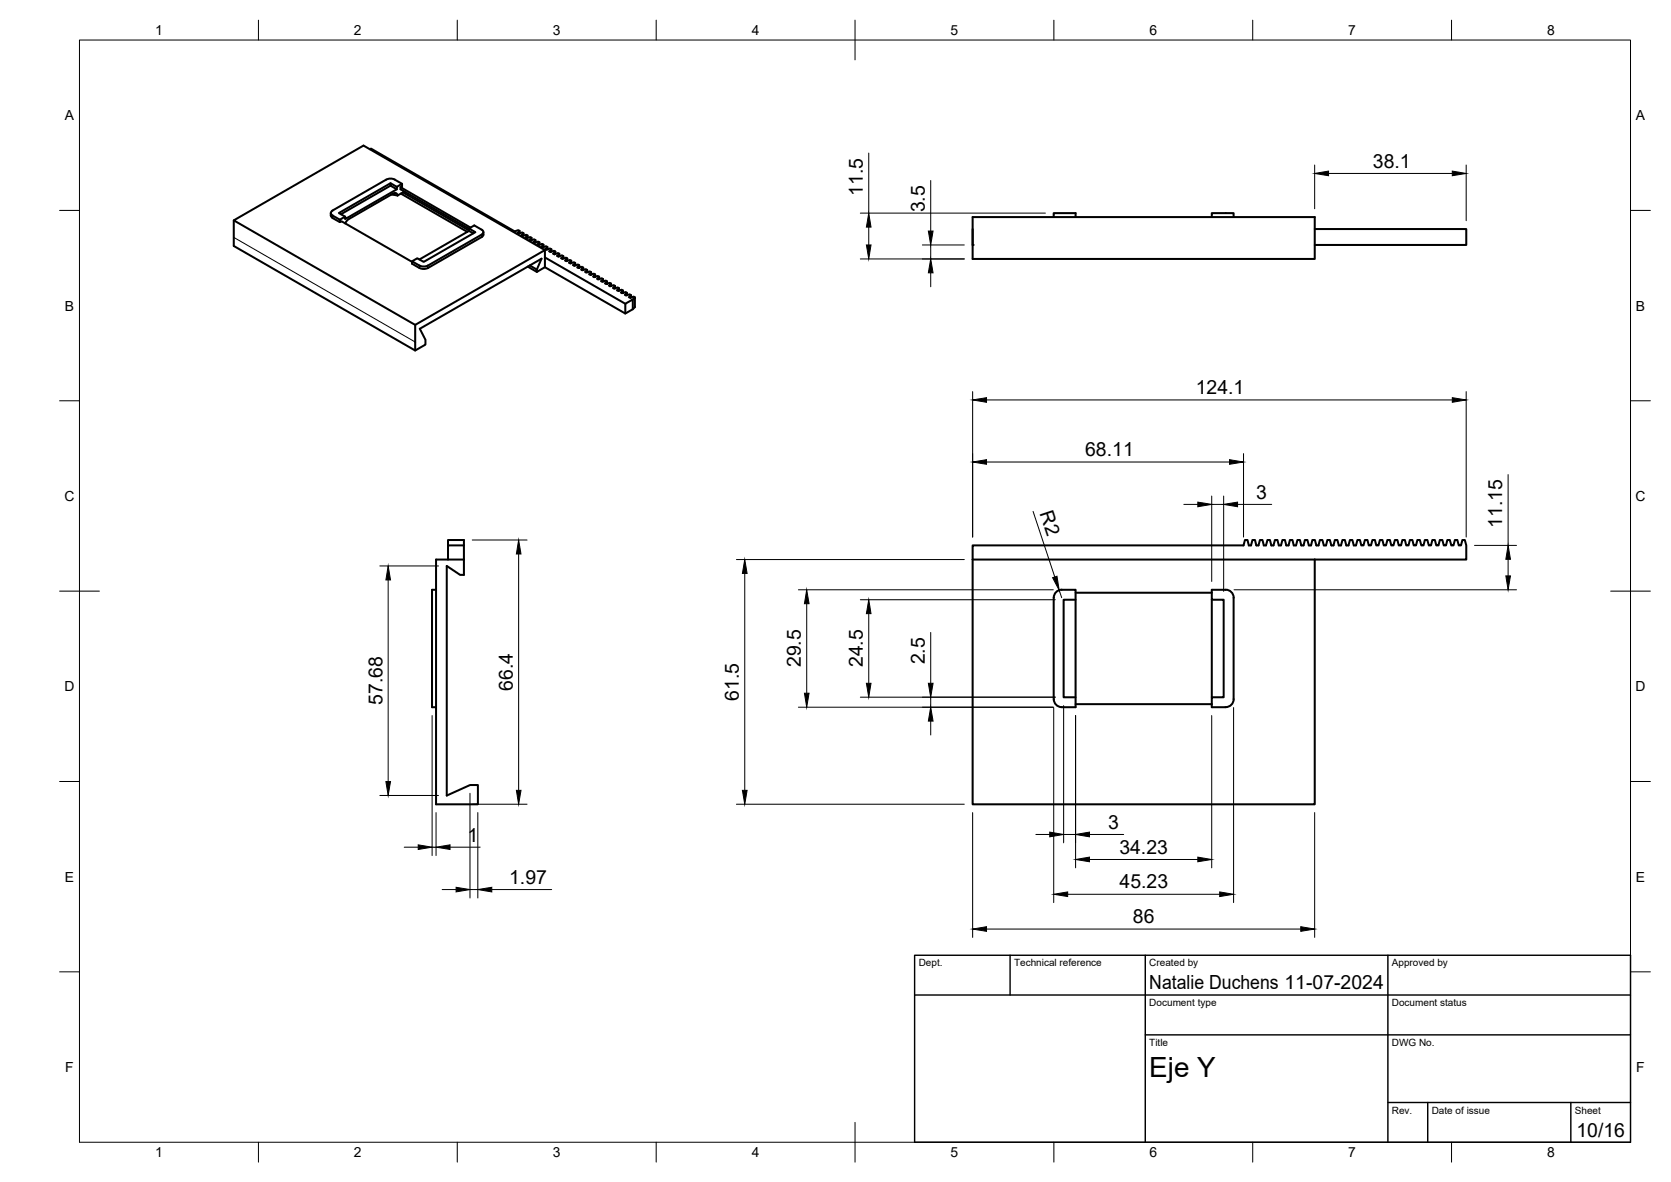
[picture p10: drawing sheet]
<svg xmlns="http://www.w3.org/2000/svg" width="420mm" height="297mm" viewBox="0 0 420 297" stroke-linecap="round" stroke-linejoin="round" font-family="sans-serif">
<defs><g id="words">
<text font-size="7" x="289" y="270.6">Eje Y</text>
<g font-size="4.9">
<text x="345.2" y="42.1">38.1</text>
<text x="217" y="49.2" transform="rotate(-90 217 49.2)">11.5</text>
<text x="232.6" y="53.4" transform="rotate(-90 232.6 53.4)">3.5</text>
<text x="300.7" y="99.1">124.1</text>
<text x="272.9" y="114.6">68.11</text>
<text x="315.9" y="125.3">3</text>
<text x="261.4" y="129" transform="rotate(72 261.4 129)">R2</text>
<text x="377.7" y="132.7" transform="rotate(-90 377.7 132.7)">11.15</text>
<text x="201.4" y="167.7" transform="rotate(-90 201.4 167.7)">29.5</text>
<text x="217" y="167.7" transform="rotate(-90 217 167.7)">24.5</text>
<text x="232.6" y="166.9" transform="rotate(-90 232.6 166.9)">2.5</text>
<text x="128.9" y="173.6" transform="rotate(-90 128.9 173.6)">66.4</text>
<text x="96.1" y="177.2" transform="rotate(-90 96.1 177.2)">57.68</text>
<text x="185.8" y="176.1" transform="rotate(-90 185.8 176.1)">61.5</text>
<text x="278.6" y="208.2">3</text>
<text x="117.5" y="211.5">1</text>
<text x="281.5" y="214.5">34.23</text>
<text x="128" y="222.1">1.97</text>
<text x="281.5" y="223.3">45.23</text>
<text x="284.9" y="232">86</text>
<text x="289" y="248.5">Natalie Duchens 11-07-2024</text>
<text x="396.4" y="285.7">10/16</text>
</g>
<g font-size="3.5">
<text x="39" y="8.8">1</text>
<text x="89" y="8.8">2</text>
<text x="139" y="8.8">3</text>
<text x="189" y="8.8">4</text>
<text x="239" y="8.8">5</text>
<text x="289" y="8.8">6</text>
<text x="339" y="8.8">7</text>
<text x="389" y="8.8">8</text>
<text x="16.3" y="30.2">A</text>
<text x="411.3" y="30.2">A</text>
<text x="16.3" y="78">B</text>
<text x="411.3" y="78">B</text>
<text x="16.2" y="125.9">C</text>
<text x="411.2" y="125.9">C</text>
<text x="16.2" y="173.7">D</text>
<text x="411.2" y="173.7">D</text>
<text x="16.3" y="221.6">E</text>
<text x="411.3" y="221.6">E</text>
<text x="16.4" y="269.4">F</text>
<text x="411.4" y="269.4">F</text>
<text x="39" y="290.8">1</text>
<text x="89" y="290.8">2</text>
<text x="139" y="290.8">3</text>
<text x="189" y="290.8">4</text>
<text x="239" y="290.8">5</text>
<text x="289" y="290.8">6</text>
<text x="339" y="290.8">7</text>
<text x="389" y="290.8">8</text>
</g>
<g font-size="2.5">
<text x="231" y="242.9">Dept.</text>
<text x="255" y="242.9">Technical reference</text>
<text x="289" y="242.9">Created by</text>
<text x="350" y="242.9">Approved by</text>
<text x="289" y="252.8">Document type</text>
<text x="350" y="252.8">Document status</text>
<text x="289" y="262.9">Title</text>
<text x="350" y="262.9">DWG No.</text>
<text x="350" y="279.9">Rev.</text>
<text x="360" y="279.9">Date of issue</text>
<text x="396" y="279.9">Sheet</text>
</g>
</g></defs>
<!-- layer: Visible -->
<g fill="none" stroke="#000" stroke-width=".51">
<path d="M93 37.5l.3-.2 36.1 20.9 .9-.4 .3 .2M58.8 55.4v6.4l45.6 26.3 2.6-1.5v-1.2l-1.4-2.8 30.6-17.6-1.2 2.7M83.2 53.5a1.1 1.1 0 0 0 .4 1.3l1.8 1 .5-.2 17.7 10.2M85.4 55.8v-.6l1.4-.8v.7l13-7.5v-.6l1.3-.8v.6l-.4 .2 17.6 10.2M98.2 46v.7l1.6 .9M98.2 46.7l-12.5 7.1M98.4 48.9l1.6 .2M99.8 47l-1.6-1-13 7.5 1.6 .9M99.9 49.1a.69 .69 0 0 0-.4-.6 .69 .69 0 0 0-.8 .2l-11 6.4-.9 1M100.7 47v.6l17.2 9.9M100.8 48.6l16.7 9.7M101.1 46.2a4.2 4.2 0 0 0-3.1-1.3l-.9 .2-13.5 7.8a.65 .65 0 0 0-.4 .6 .65 .65 0 0 0 .4 .6l1.8 1.1"/>
<path d="M101.3 48.4l16.6 9.5M101.7 48.1l-1.8 1M117.9 57.4v.6l1.1 .6M117.9 58l-12.4 7.2M121.1 59.6l-13.5 7.8M121.5 58.3v.7M121.6 58.9l-.5 .7M131.6 58.6l-.3-.2-.9 .3-.3-.1 .5-.6v.6M132.7 59.2l-.4-.2-.9 .3-.3-.2 .5-.5v.6M133.6 59.8l-.3-.2-.9 .3-.3-.2 .6-.5v.6M244.6 57.6v4M244.6 54.6h86v10.5h-86z"/>
<path d="M264.9 54.6v-1h5.5v1M304.7 54.6v-1h5.5v1M330.6 57.6h38.1v4h-38.1M103.6 65.7l1.3-.8 1.6 .9 13-7.5-1.6-.9 1.4-.8 2.1 1.3 .1 .6-.4 .5-13.5 7.7-.8 .3a4.3 4.3 0 0 1-3.2-1.3v.6l1.9 1.1M105.5 67.3l.8 .3 1.3-.3M132.7 67l2.3 1.3 2-1.2M133.2 66.7l1.8 1v.6M134.6 60.3l-.3-.2-.9 .3-.3-.1 .5-.5v.6M135.6 60.9l-.3-.2-.9 .3-.3-.1 .5-.6v.6M136.7 61.5l-.4-.2-.9 .3-.3-.2 .5-.5v.6M137 67.1l20.2 11.7 1.9-1.1 .5-.5v-2.5l-.5 .6M137 62.9l-32.6 18.7-45.6-26.2 32.6-18.8 45.6 26.3v1.8"/>
<path d="M137 64.7l20.2 11.6M137 64.7v2.4M137.6 62.1l-.3-.2-.9 .3-.3-.2 .6-.5v.6M138.6 62.6l-.3-.2-.9 .3-.3-.1 .5-.5v.6M139.6 63.2l-.3-.2-.9 .3-.3-.2 .5-.5v.7M140.6 63.8l-.3-.2-.9 .3-.3-.2 .5-.5v.6M141.6 64.4l-.3-.2-.9 .3-.3-.2 .5-.5v.6M142.6 64.9l-.3-.1-.9 .3-.3-.2 .5-.5v.6M143.6 65.5l-.3-.2-.9 .3-.3-.1 .5-.6v.6M144.6 66.1l-.3-.2-.9 .3-.3-.2 .5-.5v.6M145.6 66.7l-.3-.2-.9 .3-.3-.2 .5-.5v.6M146.6 67.3l-.3-.3-.9 .4-.3-.2 .5-.5v.6"/>
<path d="M147.6 67.8l-.3-.2-.9 .3-.3-.1 .5-.5v.5M148.6 68.4l-.3-.2-.9 .3-.3-.2 .5-.5v.6M149.6 69l-.3-.2-.9 .3-.3-.2 .5-.5v.6M150.6 69.5l-.3-.2-.9 .4-.3-.2 .5-.5v.6M151.6 70.1l-.3-.2-.9 .3-.3-.1 .5-.6v.7M152.6 70.7l-.3-.2-.9 .3-.3-.2 .5-.5v.6M153.6 71.3l-.3-.2-.9 .3-.3-.2 .5-.5v.6M154.6 71.8l-.3-.1-.9 .3-.3-.2 .5-.5v.6M155.6 72.4l-.3-.2-.9 .3-.3-.1 .5-.6v.7M156.6 73l-.3-.2-.9 .3-.3-.2 .5-.5v.6M157.6 73.6l-.3-.2-.9 .3-.3-.2 .5-.5v.6M158.6 74.2l-.3-.2-.9 .3-.3-.2 .5-.5v.6"/>
<path d="M159.1 77.7v-2.4l-1.9 1v2.5M159.6 74.7l-.3-.2-.9 .4-.3-.2 .5-.5v.6M104.4 81.6v6.5M112.6 137.1v3.5h-3v61.5h10.6v-4.8h-2l-5.9 2.6v-57.7l3.4 2.3h.9v-3.9M116.6 137.1h-4v-1.4h4v4.9M109.6 148.2h-1v29.5h1M112.6 140.6h4M244.6 140.6v-3.5h68.1l.3-1.4h.7l.3 1.4h.6l.3-1.4h.7l.3 1.4h.5l.4-1.4h.6l.4 1.4h.5l.4-1.4h.6l.4 1.4h.5l.4-1.4h.6l.3 1.4h.6l.4-1.4h.6l.3 1.4h.6l.3-1.4h.7l.3 1.4h.6l.3-1.4h.7l.3 1.4h.6l.3-1.4h.6l.4 1.4h.5l.4-1.4h.6l.4 1.4h.5l.4-1.4h.6l.4 1.4h.5l.4-1.4h.6l.4 1.4h.5l.3-1.4h.7l.3 1.4h.6l.3-1.4h.7l.3 1.4h.6l.3-1.4h.6l.4 1.4h.6l.3-1.4h.6l.4 1.4h.5l.4-1.4h.6l.4 1.4h.5l.4-1.4h.6l.4 1.4h.5l.4-1.4h.6l.3 1.4h.6l.3-1.4h.7l.3 1.4h.6l.3-1.4h.7l.3 1.4h.6l.3-1.4h.7l.3 1.4h.6l.3-1.4h.6l.4 1.4h.5l.4-1.4h.6l.4 1.4h.5l.4-1.4h.6l.4 1.4h.5l.4-1.4h.6l.3 1.4h.6l.3-1.4h.7l.3 1.4h.6l.3-1.4h.7l.3 1.4h.6l.3-1.4h.6l.4 1.4h.5l.4-1.4h.6l.4 1.4v3.5h-38.1M244.6 140.6v61.5h86v-61.5M244.6 140.6h86M265 150.2a1.96 1.96 0 0 1 2-2h3.4v29.5h-3.4a2.04 2.04 0 0 1-2-2l-.1-25.5M270.4 150.7h-3v24.5h3"/>
<path d="M270.4 149h34.3M304.7 150.7v24.5M310.2 150.2v25.5M310.2 150.2a1.96 1.96 0 0 0-2-2h-3.5v2.5h3v24.5h-3v2.5h3.5a2 2 0 0 0 2-2M270.4 177h34.3"/>
</g>
<!-- layer: Visible Narrow -->
<path d="M58.8 59.7l45.6 26.2M83.6 54.2v.6M121.1 59v.6M105.5 66.7v.7M107.6 66.7v.7" fill="none" stroke="#000" stroke-width=".25"/>
<!-- layer: Visible -->
<circle cx="244.6" cy="61.6" r=".25" fill="#000"/>
<!-- layer: BORDER -->
<g fill="none" stroke="#000" stroke-width=".25">
<path d="M20 10.1h390v276.9h-390zM65 5.1v5M115 5.1v5M165 5.1v5M215 5.1v10M265 5.1v5M315 5.1v5M365 5.1v5M15 52.9h5M410 52.9h5M15 100.7h5M410 100.7h5"/>
<path d="M15 148.6h10M405 148.6h10M15 196.4h5M410 196.4h5M15 244.2h5M410 244.2h5M65 287v5M115 287v5M165 287v5M215 282.1v9.9M265 287v5M315 287v5"/>
<path d="M365 287v5"/>
</g>
<!-- layer: TITLEBLOCK -->
<path d="M230 240.1h180v46.9h-180zM230 250h180M254 240.1v9.9M288 240.1v46.9M349 240.1v46.9M288 260.1h122M349 277.1h61M359 277.1v9.9M395 277.1v9.9" fill="none" stroke="#000" stroke-width=".36"/>
<!-- layer: FD_Dimensions -->
<g fill="none" stroke="#000" stroke-width=".25">
<path d="M218.4 38.5v15.1M216.3 53.6h46.5M218.4 57.1v4.5M234 45.4v12.7M330.6 41.5v11M334.1 43.6h31.1M368.7 41.5v14M216.3 65.1h26.2M231.9 61.6h10.6M234 61.6v3.5M234 68.6v3.5M244.6 98.4v36.6"/>
<path d="M368.7 98.4v36.6M248.1 100.5h117.1M248.1 116.1h61.1M312.7 114v21M379.2 119.3v17.8M118.7 135.7h13.8M130.4 139.2v59.4M259.8 128.5l5.4 16.5M297.7 126.8h3.5M304.7 124.7v21.4M304.7 126.8h3M307.7 124.7v23.9"/>
<path d="M311.2 126.8h8.6M370.8 137.1h10.5M95.5 142.2h14.8M97.6 145.7v50.7M185.2 140.6h57.3M187.3 144.1v54.5M200.7 148.2h64.1M202.8 151.7v22.5M216.3 150.7h49M218.4 154.2v17.5M234 158.9v12.8M266.3 148.3l.7 1.9"/>
<path d="M310.3 148.2h71M379.2 140.6v4.1M108.6 179.8v35.2M200.7 177.7h64.1M216.3 175.2h49M234 175.2v2.5M264.9 177.8v49M267.4 177.3v34.5M270.4 179.8v38.3M304.7 179.8v38.3M310.2 177.8v49M95.5 199.9h14.8"/>
<path d="M118.2 199.4v26.3M234 181.2v3.5M101.6 212.9h3.6M108.6 212.9h1M109.6 204.2v10.8M113.2 212.9h7.5M118.7 202.1h13.8M120.1 204.2v21.5M185.2 202.1h57.3M244.6 204.2v31.4M260.5 209.7h3.4M267.4 209.7h3"/>
<path d="M273.9 216h27.3M273.9 209.7h8.6M330.6 204.2v31.4M111.2 223.5h3.5M118.2 223.5h1.9M123.7 223.5h15M248.1 233.5h79M268.5 224.7h38.2"/>
</g>
<g fill="#000" stroke="#000" stroke-width=".25">
<path d="M218.4 53.6l.6 3.5h-1.2zM233.4 58.1h1.2l-.6 3.5zM330.6 43.6l3.5-.6v1.2zM365.2 43l3.5 .6-3.5 .6zM217.8 61.6h1.2l-.6 3.5zM234 65.1l.6 3.5h-1.2zM244.6 100.5l3.5-.6v1.2zM365.2 99.9l3.5 .6-3.5 .6zM244.6 116.1l3.5-.6v1.2zM309.2 115.5l3.5 .6-3.5 .6zM130.4 135.7l.6 3.5h-1.2zM301.2 126.2l3.5 .6-3.5 .5z"/>
<path d="M307.7 126.8l3.5-.6v1.1zM97.6 142.2l.6 3.5h-1.2zM187.3 140.6l.6 3.5h-1.2zM202.8 148.2l.6 3.5h-1.1zM218.4 150.7l.6 3.5h-1.2zM264.7 145.2l1.1-.4 .5 3.5zM378.6 144.7h1.2l-.6 3.5zM379.2 137.1l.6 3.5h-1.2zM202.3 174.2h1.1l-.6 3.5zM217.8 171.7h1.2l-.6 3.5zM233.4 171.7h1.2l-.6 3.5zM97 196.4h1.2l-.6 3.5z"/>
<path d="M129.8 198.6h1.2l-.6 3.5zM186.7 198.6h1.2l-.6 3.5zM234 177.7l.6 3.5h-1.2zM105.2 212.3l3.4 .6-3.4 .6zM109.6 212.9l3.6-.6v1.2zM263.9 209.1l3.5 .6-3.5 .6zM270.4 216l3.5-.6v1.2zM270.4 209.7l3.5-.6v1.2zM301.2 215.4l3.5 .6-3.5 .6zM114.7 223l3.5 .5-3.5 .6zM120.1 223.5l3.6-.5v1.1zM244.6 233.5l3.5-.6v1.1z"/>
<path d="M264.9 224.7l3.6-.6v1.2zM306.7 224.1l3.5 .6-3.5 .6zM327.1 232.9l3.5 .6-3.5 .5z"/>
</g>
<use href="#words"/>
</svg>
